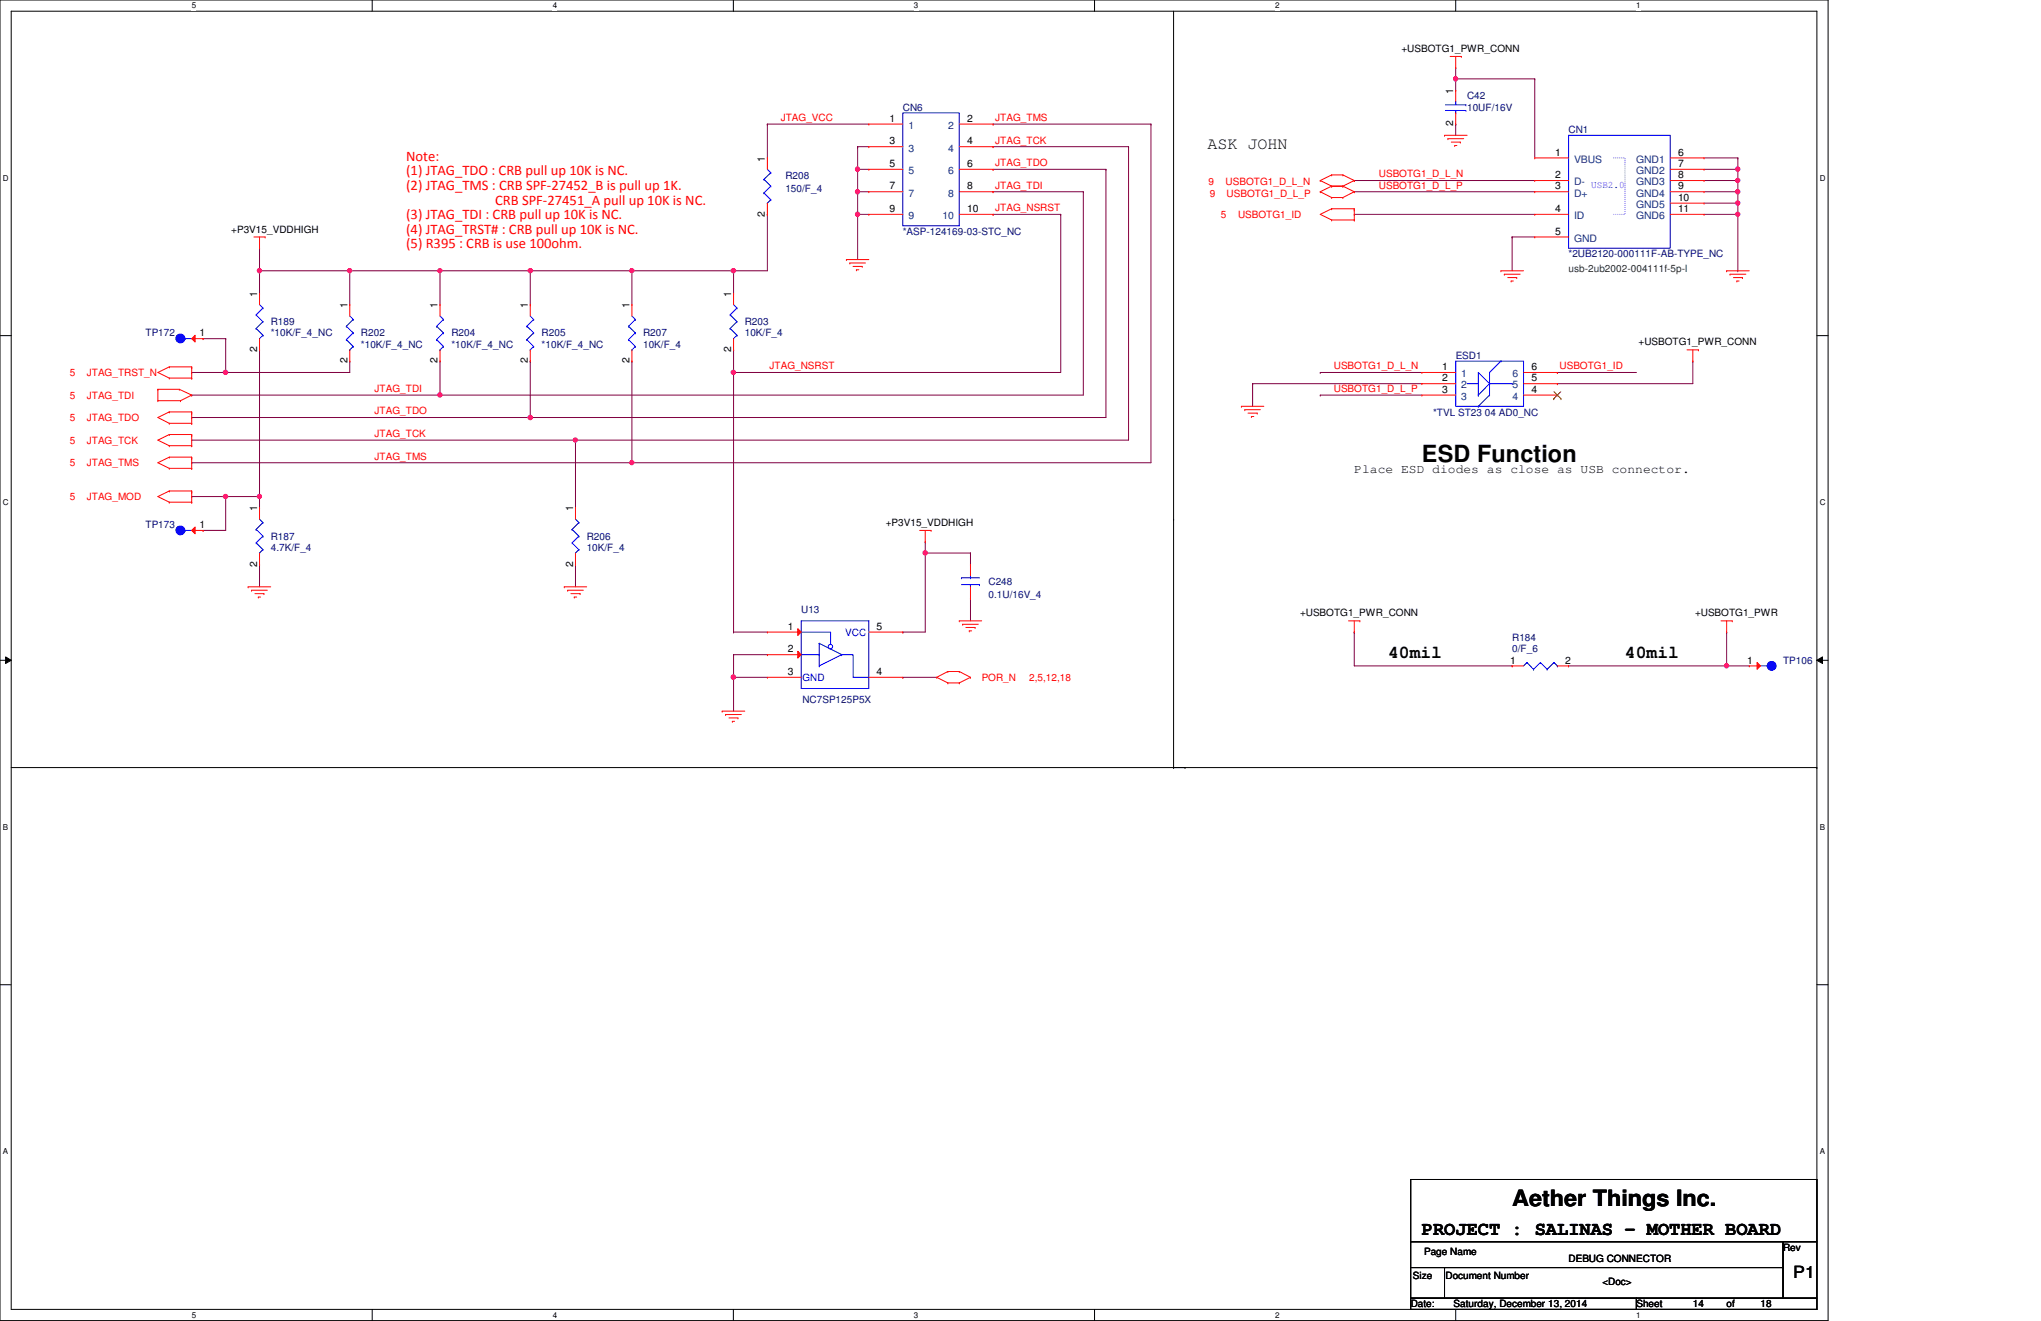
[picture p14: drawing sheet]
<svg xmlns="http://www.w3.org/2000/svg" width="432mm" height="279mm" viewBox="0 0 432 279" stroke-linecap="round" stroke-linejoin="round" font-family="sans-serif">
<defs><g id="words">
<text font-size="5" x="300.8" y="97.7">ESD Function</text>
<text font-size="4.7" x="319.9" y="255.1">Aether Things Inc.</text>
<text font-size="4" x="300.8" y="261.2">PROJECT : SALINAS - MOTHER BOARD</text>
<g font-size="3.8">
<text x="293.7" y="139.3">40mil</text>
<text x="343.8" y="139.3">40mil</text>
</g>
<g font-size="3.6">
<text x="255.4" y="31.4">ASK JOHN</text>
<text x="379.4" y="270.3">P1</text>
</g>
<g font-size="3.1" fill="#f00">
<text x="85.9" y="34">Note:</text>
<text x="85.9" y="37.1">(1) JTAG_TDO : CRB pull up 10K is NC.</text>
<text x="85.9" y="40.2">(2) JTAG_TMS : CRB SPF-27452_B is pull up 1K.</text>
<text x="85.9" y="46.4">(3) JTAG_TDI : CRB pull up 10K is NC.</text>
<text x="104.8" y="43.3">CRB SPF-27451_A pull up 10K is NC.</text>
<text x="85.9" y="49.4">(4) JTAG_TRST# : CRB pull up 10K is NC.</text>
<text x="85.9" y="52.5">(5) R395 : CRB is use 100ohm.</text>
</g>
<text font-size="2.6" x="286.5" y="100">Place ESD diodes as close as USB connector.</text>
<g font-size="2.2">
<text x="307.5" y="19.8" transform="rotate(-90 307.5 19.8)">1</text>
<text x="188.2" y="25.7">1</text>
<text x="204.6" y="25.7">2</text>
<text x="307.5" y="26.8" transform="rotate(-90 307.5 26.8)">2</text>
<text x="161.8" y="34.2" transform="rotate(-90 161.8 34.2)">1</text>
<text x="188.2" y="30.5">3</text>
<text x="188.2" y="35.3">5</text>
<text x="204.6" y="30.5">4</text>
<text x="204.6" y="35.3">6</text>
<text x="329" y="32.9">1</text>
<text x="355" y="32.9">6</text>
<text x="355" y="35.3">7</text>
<text x="188.2" y="40">7</text>
<text x="204.6" y="40">8</text>
<text x="329" y="40">3</text>
<text x="329" y="37.7">2</text>
<text x="355" y="37.7">8</text>
<text x="355" y="40">9</text>
<text x="161.8" y="45.8" transform="rotate(-90 161.8 45.8)">2</text>
<text x="188.2" y="44.8">9</text>
<text x="204.6" y="44.8">10</text>
<text x="329" y="44.8">4</text>
<text x="355" y="42.5">10</text>
<text x="355" y="44.8">11</text>
<text x="329" y="49.6">5</text>
<text x="54.4" y="62.8" transform="rotate(-90 54.4 62.8)">1</text>
<text x="73.5" y="65.2" transform="rotate(-90 73.5 65.2)">1</text>
<text x="92.6" y="65.2" transform="rotate(-90 92.6 65.2)">1</text>
<text x="111.7" y="65.2" transform="rotate(-90 111.7 65.2)">1</text>
<text x="133.2" y="65.2" transform="rotate(-90 133.2 65.2)">1</text>
<text x="154.7" y="62.8" transform="rotate(-90 154.7 62.8)">1</text>
<text x="42.2" y="71.1">1</text>
<text x="54.4" y="74.5" transform="rotate(-90 54.4 74.5)">2</text>
<text x="73.5" y="76.9" transform="rotate(-90 73.5 76.9)">2</text>
<text x="92.6" y="76.9" transform="rotate(-90 92.6 76.9)">2</text>
<text x="111.7" y="76.9" transform="rotate(-90 111.7 76.9)">2</text>
<text x="133.2" y="76.9" transform="rotate(-90 133.2 76.9)">2</text>
<text x="154.7" y="74.5" transform="rotate(-90 154.7 74.5)">2</text>
<text x="305.1" y="78.3">1</text>
<text x="305.1" y="80.6">2</text>
<text x="305.1" y="83.1">3</text>
<text x="324" y="83.1">4</text>
<text x="324" y="80.6">5</text>
<text x="324" y="78.3">6</text>
<text x="42.2" y="111.7">1</text>
<text x="54.4" y="108.2" transform="rotate(-90 54.4 108.2)">1</text>
<text x="121.2" y="108.2" transform="rotate(-90 121.2 108.2)">1</text>
<text x="54.4" y="119.8" transform="rotate(-90 54.4 119.8)">2</text>
<text x="121.2" y="119.8" transform="rotate(-90 121.2 119.8)">2</text>
<text x="166.7" y="133.2">1</text>
<text x="166.7" y="138">2</text>
<text x="185.5" y="133.2">5</text>
<text x="166.7" y="142.7">3</text>
<text x="185.5" y="142.7">4</text>
<text x="319.5" y="140.3">1</text>
<text x="331.1" y="140.3">2</text>
<text x="369.6" y="140.3">1</text>
</g>
<g font-size="2.2" fill="#004080">
<text x="192.2" y="27.3">1</text>
<text x="200.6" y="27.3">2</text>
<text x="192.2" y="32">3</text>
<text x="200.6" y="32">4</text>
<text x="333" y="34.4">VBUS</text>
<text x="346.2" y="34.4">GND1</text>
<text x="192.2" y="36.8">5</text>
<text x="192.2" y="41.6">7</text>
<text x="200.6" y="36.8">6</text>
<text x="200.6" y="41.6">8</text>
<text x="333" y="41.6">D+</text>
<text x="333" y="39.2">D-</text>
<text x="346.2" y="36.8">GND2</text>
<text x="346.2" y="39.2">GND3</text>
<text x="346.2" y="41.6">GND4</text>
<text x="192.2" y="46.4">9</text>
<text x="199.4" y="46.4">10</text>
<text x="333" y="46.4">ID</text>
<text x="346.2" y="44">GND5</text>
<text x="346.2" y="46.4">GND6</text>
<text x="333" y="51.1">GND</text>
<text x="309.2" y="79.8">1</text>
<text x="309.2" y="82.2">2</text>
<text x="320" y="82.2">5</text>
<text x="320" y="79.8">6</text>
<text x="309.2" y="84.6">3</text>
<text x="320" y="84.6">4</text>
</g>
<g font-size="2.1">
<text x="296.5" y="11">+USBOTG1_PWR_CONN</text>
<text x="48.9" y="49.2">+P3V15_VDDHIGH</text>
<text x="346.7" y="73.1">+USBOTG1_PWR_CONN</text>
<text x="187.4" y="111.3">+P3V15_VDDHIGH</text>
<text x="275" y="130.4">+USBOTG1_PWR_CONN</text>
<text x="358.6" y="130.4">+USBOTG1_PWR</text>
<text x="301.3" y="265.5">Page Name</text>
<text x="331.9" y="267">DEBUG CONNECTOR</text>
<text x="377.2" y="264.6">Rev</text>
<text x="298.9" y="270.6">Size</text>
<text x="305.8" y="270.6">Document Number</text>
<text x="339" y="271.7">&lt;Doc&gt;</text>
<text x="298.4" y="276.5">Date:</text>
<text x="307.5" y="276.5">Saturday, December 13, 2014</text>
<text x="346.2" y="276.5">Sheet</text>
<text x="358.1" y="276.5">14</text>
<text x="365.3" y="276.5">of</text>
<text x="372.4" y="276.5">18</text>
</g>
<g font-size="2.1" fill="#000080">
<text x="191" y="23.4">CN6</text>
<text x="310.4" y="21">C42</text>
<text x="310.4" y="23.4">10UF/16V</text>
<text x="331.9" y="28.2">CN1</text>
<text x="166.2" y="37.8">R208</text>
<text x="166.2" y="40.6">150/F_4</text>
<text x="191" y="49.7">*ASP-124169-03-STC_NC</text>
<text x="331.9" y="54.4">*2UB2120-000111F-AB-TYPE_NC</text>
<text x="30.8" y="71.2">TP172</text>
<text x="57.3" y="68.8">R189</text>
<text x="57.3" y="71.2">*10K/F_4_NC</text>
<text x="76.4" y="71.2">R202</text>
<text x="95.5" y="71.2">R204</text>
<text x="114.6" y="71.2">R205</text>
<text x="136.1" y="71.2">R207</text>
<text x="157.6" y="68.8">R203</text>
<text x="157.6" y="71.2">10K/F_4</text>
<text x="76.4" y="73.6">*10K/F_4_NC</text>
<text x="95.5" y="73.6">*10K/F_4_NC</text>
<text x="114.6" y="73.6">*10K/F_4_NC</text>
<text x="136.1" y="73.6">10K/F_4</text>
<text x="308" y="75.9">ESD1</text>
<text x="303.2" y="87.9">*TVL ST23 04 AD0_NC</text>
<text x="30.8" y="111.8">TP173</text>
<text x="57.3" y="114.1">R187</text>
<text x="57.3" y="116.5">4.7K/F_4</text>
<text x="124.1" y="114.1">R206</text>
<text x="124.1" y="116.5">10K/F_4</text>
<text x="209.1" y="123.7">C248</text>
<text x="169.5" y="129.7">U13</text>
<text x="209.1" y="126.6">0.1U/16V_4</text>
<text x="319.9" y="135.6">R184</text>
<text x="319.9" y="138">0/F_6</text>
<text x="377.2" y="140.4">TP106</text>
<text x="169.8" y="148.8">NC7SP125P5X</text>
</g>
<g font-size="2.1" fill="#f00">
<text x="165.2" y="25.6">JTAG_VCC</text>
<text x="210.6" y="25.6">JTAG_TMS</text>
<text x="210.6" y="30.4">JTAG_TCK</text>
<text x="210.6" y="35.1">JTAG_TDO</text>
<text x="210.6" y="39.9">JTAG_TDI</text>
<text x="255.7" y="39.2">9</text>
<text x="255.9" y="41.6">9</text>
<text x="259.3" y="39.2">USBOTG1_D_L_N</text>
<text x="259.5" y="41.6">USBOTG1_D_L_P</text>
<text x="291.7" y="37.5">USBOTG1_D_L_N</text>
<text x="291.7" y="39.9">USBOTG1_D_L_P</text>
<text x="210.6" y="44.7">JTAG_NSRST</text>
<text x="258.3" y="46.1">5</text>
<text x="261.9" y="46.1">USBOTG1_ID</text>
<text x="14.8" y="79.5">5</text>
<text x="18.4" y="79.5">JTAG_TRST_N</text>
<text x="79.2" y="82.9">JTAG_TDI</text>
<text x="162.8" y="78.1">JTAG_NSRST</text>
<text x="282.2" y="78.1">USBOTG1_D_L_N</text>
<text x="282.2" y="82.9">USBOTG1_D_L_P</text>
<text x="329.9" y="78.1">USBOTG1_ID</text>
<text x="14.8" y="84.3">5</text>
<text x="14.8" y="89.1">5</text>
<text x="18.4" y="84.3">JTAG_TDI</text>
<text x="18.4" y="89.1">JTAG_TDO</text>
<text x="79.2" y="87.6">JTAG_TDO</text>
<text x="14.8" y="93.9">5</text>
<text x="18.4" y="93.9">JTAG_TCK</text>
<text x="79.2" y="92.4">JTAG_TCK</text>
<text x="14.8" y="98.6">5</text>
<text x="18.4" y="98.6">JTAG_TMS</text>
<text x="79.2" y="97.2">JTAG_TMS</text>
<text x="14.8" y="105.8">5</text>
<text x="18.4" y="105.8">JTAG_MOD</text>
<text x="207.7" y="144">POR_N</text>
<text x="217.7" y="144">2,5,12,18</text>
</g>
<g font-size="2.1" fill="#00f">
<text x="336.6" y="39.8">USB2.0</text>
<text x="178.8" y="134.5">VCC</text>
<text x="169.8" y="144">GND</text>
</g>
<text font-size="2.1" fill="#008000" x="331.9" y="57.6">usb-2ub2002-004111f-5p-l</text>
<g font-size="1.7">
<text x="40.6" y="1.8">5</text>
<text x="116.9" y="1.8">4</text>
<text x="193.3" y="1.8">3</text>
<text x="269.7" y="1.8">2</text>
<text x="346.2" y="1.8">1</text>
<text x=".6" y="38.2">D</text>
<text x="385" y="38.2">D</text>
<text x=".6" y="106.8">C</text>
<text x="385" y="106.8">C</text>
<text x=".6" y="175.5">B</text>
<text x="385" y="175.5">B</text>
<text x=".6" y="244.1">A</text>
<text x="385" y="244.1">A</text>
<text x="40.6" y="278.7">5</text>
<text x="116.9" y="278.7">4</text>
<text x="193.3" y="278.7">3</text>
<text x="269.7" y="278.7">2</text>
<text x="346.2" y="278.7">1</text>
</g>
</g></defs>
<path d="M0 0h386.8v279.3h-386.8zM2.4 2.4h382v274.5h-382z" fill="none" stroke="#000" stroke-width=".21"/>
<g fill="#fff">
<path d="M40.6 .3h.9v1.9h-.9z"/>
<path d="M40.6 277.2h.9v1.9h-.9z"/>
</g>
<path d="M78.7 0v2.4M78.7 276.9v2.4" fill="none" stroke="#000" stroke-width=".21"/>
<g fill="#fff">
<path d="M116.9 .3h1v1.9h-1z"/>
<path d="M116.9 277.2h1v1.9h-1z"/>
</g>
<path d="M155.2 0v2.4M155.2 276.9v2.4" fill="none" stroke="#000" stroke-width=".21"/>
<g fill="#fff">
<path d="M193.3 .3h1v1.9h-1z"/>
<path d="M193.3 277.2h1v1.9h-1z"/>
</g>
<path d="M231.6 0v2.4M231.6 276.9v2.4" fill="none" stroke="#000" stroke-width=".21"/>
<g fill="#fff">
<path d="M269.7 .3h1v1.9h-1z"/>
<path d="M269.7 277.2h1v1.9h-1z"/>
</g>
<path d="M308 0v2.4M308 276.9v2.4" fill="none" stroke="#000" stroke-width=".21"/>
<g fill="#fff">
<path d="M346.2 .3h.9v1.9h-.9z"/>
<path d="M346.2 277.2h.9v1.9h-.9z"/>
<path d="M.6 36.7h1.2v1.9h-1.2z"/>
<path d="M385 36.7h1.2v1.9h-1.2z"/>
<path d="M.6 105.3h1.2v1.9h-1.2z"/>
<path d="M385 105.3h1.2v1.9h-1.2z"/>
</g>
<path d="M0 71h2.4M384.4 71h2.4" fill="none" stroke="#000" stroke-width=".21"/>
<g fill="#fff">
<path d="M.6 173.9h1.1v2h-1.1z"/>
<path d="M385 173.9h1.1v2h-1.1z"/>
</g>
<path d="M0 139.7h2.4M1.2 138.9l1.2 .8-1.2 .6zM384.4 139.7l1.2-.8v1.4zM384.4 139.7h2.4" fill="none" stroke="#000" stroke-width=".21"/>
<path d="M1.2 138.9l1.2 .8-1.2 .6zM384.4 139.7l1.2-.8v1.4z" fill="#000"/>
<g fill="#fff">
<path d="M.6 242.6h1.1v1.9h-1.1z"/>
<path d="M385 242.6h1.1v1.9h-1.1z"/>
</g>
<path d="M248.3 2.4v159.9M248.3 109.8h.1M2.4 162.3h382M248.3 162.3h.1M250.7 162.3h.1M384.4 162.3h.1M0 208.3h2.4M384.4 208.3h2.4" fill="none" stroke="#000" stroke-width=".21"/>
<path d="M74 57.3h.1M74 57.3v7.1M74 57.3h19.1M93.1 57.3h.1M162.3 45.3h.1M162.3 45.3v12" fill="none" stroke="#800040" stroke-width=".21"/>
<circle cx="74" cy="57.3" r=".45" fill="#f0f"/>
<circle cx="74" cy="57.3" r=".45" fill="none" stroke="#f0f" stroke-width=".21"/>
<path d="M93.1 57.3h.1M93.1 57.3v7.1M93.1 57.3h19.1M112.2 57.3h.1" fill="none" stroke="#800040" stroke-width=".21"/>
<circle cx="93.1" cy="57.3" r=".45" fill="#f0f"/>
<circle cx="93.1" cy="57.3" r=".45" fill="none" stroke="#f0f" stroke-width=".21"/>
<circle cx="112.2" cy="57.3" r=".46" fill="#f0f"/>
<circle cx="112.2" cy="57.3" r=".46" fill="none" stroke="#f0f" stroke-width=".21"/>
<g fill="none" stroke="#800040" stroke-width=".21">
<path d="M112.2 57.3h.1M112.2 57.3v7.1M133.7 57.3h.1M133.7 57.3v7.1M155.2 57.3h.1M155.2 57.3v4.8M40.6 78.8h.1M40.6 78.8h7.2M74 76.4h.1M74 76.4v2.4M93.1 76.4h.1M93.1 76.4v7.2"/>
<path d="M40.6 83.6h.1M40.6 97.9h.1M40.6 83.6h188.6M40.6 97.9h93.1M40.6 93.1h81.2M93.1 83.6h.1M121.8 93.1h.1"/>
</g>
<circle cx="93.1" cy="83.5" r=".46" fill="#f0f"/>
<circle cx="93.1" cy="83.5" r=".46" fill="none" stroke="#f0f" stroke-width=".21"/>
<path d="M133.7 76.4h.1M133.7 76.4v21.5M133.7 97.9h.1M133.7 97.9h109.8" fill="none" stroke="#800040" stroke-width=".21"/>
<circle cx="133.7" cy="97.8" r=".45" fill="#f0f"/>
<circle cx="133.7" cy="97.8" r=".45" fill="none" stroke="#f0f" stroke-width=".21"/>
<path d="M112.2 76.4h.1M112.2 76.4v11.9M40.6 88.3h.1M40.6 88.3h193.4M112.2 88.3h.1M121.8 93.1h.1M121.8 93.1v14.3" fill="none" stroke="#800040" stroke-width=".21"/>
<circle cx="112.2" cy="88.3" r=".47" fill="#f0f"/>
<circle cx="112.2" cy="88.3" r=".47" fill="none" stroke="#f0f" stroke-width=".21"/>
<g fill="none" stroke="#800040" stroke-width=".21">
<path d="M54.9 57.3h.1M54.9 52.5h.1M54.9 52.5v9.6M54.9 57.3h19.1M74 57.3h.1M54.9 74h.1M54.9 74v33.4M155.2 74h.1M155.2 74v4.8M40.6 105h.1M40.6 105h7.2M54.9 105h.1"/>
<path d="M54.9 119.4h.1M54.9 119.4v4.7M121.8 119.4h.1M121.8 119.4v4.7M155.2 133.7h.1M155.2 133.7h7.1"/>
</g>
<circle cx="54.9" cy="57.3" r=".45" fill="#f0f"/>
<circle cx="54.9" cy="57.3" r=".45" fill="none" stroke="#f0f" stroke-width=".21"/>
<g fill="none" stroke="#800040" stroke-width=".21">
<path d="M308 14.3h.1M308 16.7h.1M308 14.3v2.4M308 16.7h16.7M324.7 16.7h.1M324.7 16.7v16.7M286.5 38.2h.1M286.5 38.2h38.2M286.5 40.6h.1M286.5 40.6h38.2M319.9 50.1h.1M319.9 50.1h4.8"/>
<path d="M319.9 50.1v7.2M279.3 78.8h.1M279.3 78.8h21.5M358.1 76.4h.1M358.1 76.4v4.8h-28.6M265 81.2h.1M265 81.2h35.8M265 81.2v4.7M279.3 83.6h.1M279.3 83.6h21.5M329.5 81.2h.1"/>
</g>
<circle cx="307.9" cy="16.7" r=".46" fill="#f0f"/>
<circle cx="307.9" cy="16.7" r=".46" fill="none" stroke="#f0f" stroke-width=".21"/>
<g fill="none" stroke="#800040" stroke-width=".21">
<path d="M308 16.7h.1M308 16.7v2.4M308 26.2h.1M308 26.2v2.4M286.5 45.3h.1M286.5 45.3h38.2M329.5 78.8h.1M329.5 78.8h16.7M286.5 133.7h.1M286.5 133.7v7.1h33.4M365.3 133.7h.1M365.3 133.7v7.1h-33.4"/>
<path d="M319.9 140.8h.1M331.9 140.8h.1"/>
</g>
<circle cx="365.3" cy="140.8" r=".45" fill="#f0f"/>
<circle cx="365.3" cy="140.8" r=".45" fill="none" stroke="#f0f" stroke-width=".21"/>
<path d="M360.5 33.4h7.2M360.5 35.8h7.2M367.7 33.4h.1M367.7 35.8h.1M367.7 38.2h.1M367.7 33.4v4.8" fill="none" stroke="#800040" stroke-width=".21"/>
<circle cx="367.6" cy="35.8" r=".46" fill="#f0f"/>
<circle cx="367.6" cy="35.8" r=".46" fill="none" stroke="#f0f" stroke-width=".21"/>
<circle cx="367.6" cy="38.2" r=".45" fill="#f0f"/>
<circle cx="367.6" cy="38.2" r=".45" fill="none" stroke="#f0f" stroke-width=".21"/>
<path d="M360.5 38.2h7.2M367.7 38.2h.1M367.7 38.2v2.4M360.5 40.6h7.2M367.7 40.6h.1" fill="none" stroke="#800040" stroke-width=".21"/>
<circle cx="367.6" cy="40.6" r=".46" fill="#f0f"/>
<circle cx="367.6" cy="40.6" r=".46" fill="none" stroke="#f0f" stroke-width=".21"/>
<path d="M360.5 45.3h7.2M367.7 43h.1M367.7 45.3h.1M367.7 57.3h.1M367.7 40.6v2.4M367.7 45.3v12" fill="none" stroke="#800040" stroke-width=".21"/>
<circle cx="367.6" cy="45.3" r=".45" fill="#f0f"/>
<circle cx="367.6" cy="45.3" r=".45" fill="none" stroke="#f0f" stroke-width=".21"/>
<path d="M360.5 43h7.2M367.7 43h.1" fill="none" stroke="#800040" stroke-width=".21"/>
<circle cx="367.6" cy="42.9" r=".45" fill="#f0f"/>
<circle cx="367.6" cy="42.9" r=".45" fill="none" stroke="#f0f" stroke-width=".21"/>
<path d="M162.3 26.2h.1M162.3 26.2h21.5M181.4 35.8h.1M181.4 35.8h2.4M181.4 35.8v4.8M367.7 45.3h.1M367.7 43v2.3M365.3 140.8h.1M365.3 140.8h4.8" fill="none" stroke="#800040" stroke-width=".21"/>
<circle cx="181.4" cy="40.6" r=".46" fill="#f0f"/>
<circle cx="181.4" cy="40.6" r=".46" fill="none" stroke="#f0f" stroke-width=".21"/>
<circle cx="181.4" cy="35.8" r=".46" fill="#f0f"/>
<circle cx="181.4" cy="35.8" r=".46" fill="none" stroke="#f0f" stroke-width=".21"/>
<path d="M181.4 45.3h.1M181.4 45.3h2.4M181.4 45.3v9.6" fill="none" stroke="#800040" stroke-width=".21"/>
<circle cx="181.4" cy="45.3" r=".45" fill="#f0f"/>
<circle cx="181.4" cy="45.3" r=".45" fill="none" stroke="#f0f" stroke-width=".21"/>
<g fill="none" stroke="#800040" stroke-width=".21">
<path d="M181.4 31h.1M181.4 31h2.4M181.4 31v4.8M210.1 26.2h.1M210.1 31h.1M210.1 35.8h.1M210.1 31h28.7M210.1 26.2h33.4M210.1 35.8h23.9M181.4 40.6h.1M181.4 40.6h2.4M181.4 40.6v4.7"/>
<path d="M210.1 40.6h.1M210.1 45.3h.1M210.1 40.6h19.1M210.1 45.3h14.3M195.7 117h.1M195.7 117v16.7"/>
</g>
<circle cx="195.8" cy="116.9" r=".46" fill="#f0f"/>
<circle cx="195.8" cy="116.9" r=".46" fill="none" stroke="#f0f" stroke-width=".21"/>
<path d="M155.2 138.5h.1M155.2 138.5h7.1M155.2 138.5v4.8M191 133.7h.1M191 133.7h4.7" fill="none" stroke="#800040" stroke-width=".21"/>
<circle cx="155.1" cy="143.2" r=".47" fill="#f0f"/>
<circle cx="155.1" cy="143.2" r=".47" fill="none" stroke="#f0f" stroke-width=".21"/>
<g fill="none" stroke="#800040" stroke-width=".21">
<path d="M43 71.6h.1M43 71.6h4.8M47.8 71.6h.1M47.8 71.6v7.2M195.7 114.6h.1M195.7 114.6v2.4h9.6M205.3 117h.1M205.3 117v2.4M205.3 126.5h.1M205.3 126.5v4.8M155.2 143.3h.1M155.2 143.3h7.1"/>
<path d="M155.2 143.3v7.1M191 143.3h.1M191 143.3h7.2"/>
</g>
<circle cx="47.7" cy="78.8" r=".46" fill="#f0f"/>
<circle cx="47.7" cy="78.8" r=".46" fill="none" stroke="#f0f" stroke-width=".21"/>
<path d="M47.8 78.8h.1M47.8 78.8h26.2M43 112.2h.1M47.8 105h.1M47.8 105v7.2h-4.8M47.8 105h7.1" fill="none" stroke="#800040" stroke-width=".21"/>
<circle cx="54.9" cy="105" r=".45" fill="#f0f"/>
<circle cx="54.9" cy="105" r=".45" fill="none" stroke="#f0f" stroke-width=".21"/>
<circle cx="47.7" cy="105" r=".46" fill="#f0f"/>
<circle cx="47.7" cy="105" r=".46" fill="none" stroke="#f0f" stroke-width=".21"/>
<path d="M162.3 26.2h.1M162.3 26.2v7.2M121.8 93.1h.1M121.8 93.1h117" fill="none" stroke="#800040" stroke-width=".21"/>
<circle cx="121.7" cy="93.1" r=".45" fill="#f0f"/>
<circle cx="121.7" cy="93.1" r=".45" fill="none" stroke="#f0f" stroke-width=".21"/>
<path d="M234 35.8h.1M234 35.8v52.5M238.8 31h.1M238.8 31v62.1M243.5 26.2h.1M243.5 26.2v71.7M112.2 57.3h.1M112.2 57.3h50.1M133.7 57.3h.1M155.2 57.3h.1M229.2 40.6h.1M229.2 40.6v43" fill="none" stroke="#800040" stroke-width=".21"/>
<circle cx="155.2" cy="57.3" r=".46" fill="#f0f"/>
<circle cx="155.2" cy="57.3" r=".46" fill="none" stroke="#f0f" stroke-width=".21"/>
<circle cx="133.7" cy="57.3" r=".45" fill="#f0f"/>
<circle cx="133.7" cy="57.3" r=".45" fill="none" stroke="#f0f" stroke-width=".21"/>
<path d="M224.4 45.3h.1M224.4 45.3v33.5h-69.2M155.2 78.8h.1M155.2 78.8v54.9" fill="none" stroke="#800040" stroke-width=".21"/>
<circle cx="155.2" cy="78.8" r=".46" fill="#f0f"/>
<circle cx="155.2" cy="78.8" r=".46" fill="none" stroke="#f0f" stroke-width=".21"/>
<g fill="none" stroke="#f00" stroke-width=".21">
<path d="M306.8 11.9h2.4M308 14.3h.1M308 11.9v2.4M309.2 11.9h.1M279.3 38.2h.1M279.3 38.2l2.4 1.2M281.7 37h.1M281.7 39.4h.1M281.7 39.4h2.4M281.7 37h2.4M281.7 37l-2.4 1.2M281.7 39.4l-2.4 1.2"/>
<path d="M284.1 39.4h.1M284.1 37h.1M284.1 37l2.4 1.2M284.1 39.4l2.4 1.2M286.5 38.2h.1M286.5 38.2l-2.4 1.2M305.6 28.6h.1M305.6 28.6h4.8M306.3 29.3h.1M306.3 29.3h3.4M307 30.1h1.9M307.8 30.8h.1"/>
<path d="M307.8 30.8h.4M308.9 30.1h.1M53.7 50.1h2.4M54.9 52.5h.1M54.9 50.1v2.4M56.1 50.1h.1M179.1 54.9h.1M179.1 54.9h4.7M179.8 55.6h.1M179.8 55.6h3.3M180.5 56.3h1.9M181.2 57.1h.1"/>
<path d="M181.2 57.1h.5M182.4 56.3h.1M279.3 40.6h.1M279.3 40.6l2.4 1.2M281.7 44.2h.1M281.7 46.5h.1M281.7 41.8h.1M281.7 44.2l-2.4 1.1 2.4 1.2M281.7 44.2h4.8M281.7 46.5h4.8M281.7 41.8h2.4M284.1 41.8h.1"/>
<path d="M286.5 44.2h.1M286.5 46.5h.1M286.5 44.4h.1M286.5 40.6h.1M286.5 44.2v2.3M286.5 40.6l-2.4 1.2M317.5 57.3h.1M317.5 57.3h4.8M318.3 58h.1M318.3 58h3.3M319 58.7h1.9M319.7 59.4h.1"/>
<path d="M319.7 59.4h.5M320.9 58.7h.1M365.3 57.3h.1M365.3 57.3h4.8M366 58h.1M366 58h3.4M366.7 58.7h1.9M367.5 59.4h.1M367.5 59.4h.4M368.6 58.7h.1M35.8 77.6h.1M35.8 80h.1"/>
<path d="M35.8 77.6l-2.4 1.2 2.4 1.2M35.8 77.6h4.8M35.8 80h4.8M40.6 77.6h.1M40.6 80h.1M40.6 77.8h.1M40.6 77.6v2.4M356.9 74h2.4M358.1 76.4h.1M358.1 74v2.4M359.3 74h.1M33.4 82.3h.1"/>
<path d="M33.4 84.8h.1M33.4 82.3h4.5M33.4 84.8h4.8M33.4 82.3v2.5M35.8 96.7h.1M35.8 99.1h.1M35.8 91.9h.1M35.8 94.3h.1M35.8 87.1h.1M35.8 89.5h.1M35.8 96.7l-2.4 1.2 2.4 1.2M35.8 96.7h4.8"/>
<path d="M35.8 99.1h4.8M35.8 91.9l-2.4 1.2 2.4 1.2M35.8 91.9h4.8M35.8 94.3h4.8M35.8 87.1l-2.4 1.2 2.4 1.2M35.8 87.1h4.8M35.8 89.5h4.8M37.9 82.3h.1M37.9 82.3l2.7 1.3M38.2 84.8h.1M40.6 83.6h.1M40.6 96.7h.1"/>
<path d="M40.6 99.1h.1M40.6 96.9h.1M40.6 91.9h.1M40.6 94.3h.1M40.6 92.2h.1M40.6 87.1h.1M40.6 89.5h.1M40.6 87.4h.1M40.6 87.1v2.4M40.6 91.9v2.4M40.6 96.7v2.4M40.6 83.6l-2.4 1.2"/>
<path d="M262.6 85.9h.1M262.6 85.9h4.8M263.4 86.7h.1M263.4 86.7h3.3M264 87.4h2M264.8 88.1h.1M264.8 88.1h.5M266 87.4h.1M35.8 103.8h.1M35.8 106.2h.1M35.8 103.8l-2.4 1.2 2.4 1.2M35.8 103.8h4.8"/>
<path d="M35.8 106.2h4.8M40.6 103.8h.1M40.6 106.2h.1M40.6 104.1h.1M40.6 103.8v2.4M121.8 107.4h.1M121.8 119.4h.1M121.8 107.4v2.4M121.8 117v2.4M194.6 112.2h2.4M195.7 114.6h.1M195.7 112.2v2.4"/>
<path d="M197 112.2h.1M52.5 124.1h.1M52.5 124.1h4.8M53.2 124.8h.1M53.2 124.8h3.4M53.9 125.6h1.9M54.7 126.3h.1M54.7 126.3h.4M55.8 125.6h.1M119.4 124.1h.1M119.4 124.1h4.7M120.1 124.8h.1"/>
<path d="M120.1 124.8h3.3M120.8 125.6h1.9M121.5 126.3h.1M121.5 126.3h.5M122.7 125.6h.1M202.9 131.3h.1M202.9 131.3h4.8M203.7 132h.1M203.7 132h3.3M204.3 132.7h2M205.1 133.4h.1M205.1 133.4h.5"/>
<path d="M206.3 132.7h.1M285.3 131.3h2.4M286.5 133.7h.1M286.5 131.3v2.4M287.7 131.3h.1M364.1 131.3h2.4M365.3 133.7h.1M365.3 131.3v2.4M366.5 131.3h.1M152.8 150.4h.1M152.8 150.4h4.8M153.5 151.1h.1"/>
<path d="M153.5 151.1h3.3M154.2 151.8h1.9M154.9 152.6h.1M154.9 152.6h.5M156.1 151.8h.1M198.2 143.3h.1M198.2 143.3l2.3 1.1M200.5 144.4h.1M200.5 142h.1M200.5 144.4h2.4M200.5 142l-2.3 1.3M200.5 142h2.4"/>
<path d="M202.9 142h.1M202.9 144.4h.1M202.9 142l2.4 1.3M205.3 143.3h.1M205.3 143.3l-2.4 1.1"/>
</g>
<path d="M298.4 249.5h86v13.1h-86zM298.4 268.1h7.2v6.5h-7.2zM298.4 274.6h47.8v2.3h-47.8zM298.4 262.6h78.8v5.5h-78.8zM305.6 268.1h71.6v6.5h-71.6zM346.2 274.6h38.2v2.3h-38.2zM377.2 262.6h7.2v12h-7.2z" fill="none" stroke="#000" stroke-width=".21"/>
<path d="M121 112h.1M121 114.8h.1M121 112l1.5 1.4M121 114.8l1.5 1.4M121.8 117h.1M121.8 109.8l.7 .7M122.5 110.5h.1M122.5 113.4h.1M122.5 116.2h.1M122.5 110.5l-1.5 1.5M122.5 113.4l-1.5 1.4M122.5 116.2l-.7 .8" fill="none" stroke="#00f" stroke-width=".21"/>
<circle cx="38.2" cy="71.6" r=".95" fill="#00f"/>
<g fill="none" stroke="#00f" stroke-width=".21">
<path d="M39.2 71.6h.1M39.2 71.6h1.4"/>
<circle cx="38.2" cy="71.6" r=".95"/>
</g>
<path d="M40.6 71.6l.7-.7v1.4z" fill="#f00"/>
<path d="M40.6 71.6l.7-.7v1.4zM40.6 71.6h2.4M43 71.6h.1" fill="none" stroke="#f00" stroke-width=".21"/>
<circle cx="374.8" cy="140.8" r=".94" fill="#00f"/>
<g fill="none" stroke="#00f" stroke-width=".21">
<path d="M372.4 140.8h1.5M373.9 140.8h.1"/>
<circle cx="374.8" cy="140.8" r=".94"/>
</g>
<path d="M371.7 140.1l.7 .7-.7 .8z" fill="#f00"/>
<path d="M54.9 62.1h.1M54.9 74h.1M54.9 62.1v2.3M54.9 71.6v2.4M205.3 119.4h.1M205.3 119.4v2.4M205.3 126.5h.1M205.3 124.1v2.4M370.1 140.8h.1M370.1 140.8h2.3M371.7 140.1l.7 .7-.7 .8z" fill="none" stroke="#f00" stroke-width=".21"/>
<g fill="none" stroke="#00f" stroke-width=".21">
<path d="M54.2 66.6h.1M54.2 69.5h.1M54.2 66.6l1.4 1.4M54.2 69.5l1.4 1.4M54.9 71.6h.1M54.9 64.4l.7 .8M55.6 65.2h.1M55.6 68h.1M55.6 70.9h.1M55.6 65.2l-1.4 1.4M55.6 68l-1.4 1.5M55.6 70.9l-.7 .7"/>
<path d="M169.5 131.3h14.3v14.3h-14.3zM169.5 133.7h6.2v2.6M169.5 138.5h3.8M173.3 136.1h.1M173.3 138.5h.1M173.3 136.1v4.7M173.3 136.1l4.8 2.4M178.1 138.5h.1M178.1 138.5h2.4v4.8h3.3M178.1 138.5l-4.8 2.3M203.4 122.2h.1M203.4 123.7h3.8"/>
<path d="M203.4 122.2h3.8M205.3 122.2h.1M205.3 123.7h.1M205.3 121.8v.4M205.3 123.7v.4M207.2 123.7h.1M173.3 140.8h.1"/>
<circle cx="175.7" cy="136.8" r=".47"/>
</g>
<path d="M168.8 133l.7 .7-.7 .7z" fill="#f00"/>
<path d="M162.3 133.7h.1M162.3 133.7h7.2M168.8 133l.7 .7-.7 .7z" fill="none" stroke="#f00" stroke-width=".21"/>
<path d="M168.8 137.8l.7 .7-.7 .7z" fill="#f00"/>
<path d="M162.3 138.5h.1M162.3 138.5h7.2M168.8 137.8l.7 .7-.7 .7zM183.8 133.7h7.2M191 133.7h.1M162.3 143.3h.1M162.3 143.3h7.2M183.8 143.3h7.2M191 143.3h.1" fill="none" stroke="#f00" stroke-width=".21"/>
<circle cx="38.2" cy="112.2" r=".95" fill="#00f"/>
<g fill="none" stroke="#00f" stroke-width=".21">
<path d="M39.2 112.2h.1M39.2 112.2h1.4"/>
<circle cx="38.2" cy="112.2" r=".95"/>
</g>
<path d="M40.6 112.2l.7-.7v1.4z" fill="#f00"/>
<g fill="none" stroke="#f00" stroke-width=".21">
<path d="M308 19.1h.1M308 19.1v2.4M162.3 33.4h.1M162.3 33.4v2.4M183.8 26.2h.1M183.8 31h.1M183.8 35.8h.1M183.8 35.8h7.2M183.8 26.2h7.2M183.8 31h7.2M202.9 35.8h7.2M202.9 26.2h7.2"/>
<path d="M202.9 31h7.2M210.1 26.2h.1M210.1 31h.1M210.1 35.8h.1M308 26.2h.1M308 23.9v2.3M324.7 33.4h.1M324.7 38.2h.1M324.7 33.4h7.2M324.7 38.2h7.2M353.4 33.4h7.1M353.4 38.2h7.1"/>
<path d="M353.4 35.8h7.1M360.5 33.4h.1M360.5 35.8h.1M360.5 38.2h.1M162.3 45.3h.1M162.3 43v2.3M183.8 40.6h.1M183.8 45.3h.1M183.8 40.6h7.2M183.8 45.3h7.2M202.9 40.6h7.2M202.9 45.3h7.2"/>
<path d="M210.1 40.6h.1M210.1 45.3h.1M324.7 50.1h.1M324.7 40.6h.1M324.7 45.3h.1M324.7 50.1h7.2M324.7 40.6h7.2M324.7 45.3h7.2M353.4 40.6h7.1M353.4 45.3h7.1M353.4 43h7.1M360.5 40.6h.1"/>
<path d="M360.5 43h.1M360.5 45.3h.1M74 64.4h.1M74 76.4h.1M74 64.4v2.4M74 74v2.4M93.1 64.4h.1M93.1 76.4h.1M93.1 64.4v2.4M93.1 74v2.4M112.2 64.4h.1M112.2 76.4h.1"/>
<path d="M112.2 64.4v2.4M112.2 74v2.4M133.7 64.4h.1M133.7 76.4h.1M133.7 64.4v2.4M133.7 74v2.4M155.2 62.1h.1M155.2 74h.1M155.2 62.1v2.3M155.2 71.6v2.4M300.8 78.8h.1M300.8 78.8h7.2"/>
<path d="M322.3 78.8h7.2M329.5 78.8h.1M300.8 81.2h.1M300.8 83.6h.1M300.8 81.2h7.2M300.8 83.6h7.2M322.3 81.2h7.2M322.3 83.6h7.2M329.5 83.6h.1M329.5 81.2h.1M40.6 112.2l.7-.7v1.4zM40.6 112.2h2.4"/>
<path d="M43 112.2h.1M54.9 107.4h.1M54.9 119.4h.1M54.9 107.4v2.4M54.9 117v2.4M319.9 140.8h.1M319.9 140.8h2.4M329.5 140.8h2.4M331.9 140.8h.1"/>
</g>
<g fill="none" stroke="#00f" stroke-width=".21">
<path d="M161.6 37.9h.1M161.6 37.9l1.5 1.5M162.3 35.8l.8 .7M163.1 36.5h.1M163.1 39.4h.1M163.1 36.5l-1.5 1.4M163.1 39.4l-1.5 1.4M191 23.9h11.9v23.9h-11.9zM305.8 22.2h4.3M305.8 23.4h4.3M308 21.5h.1M308 23.9h.1"/>
<path d="M308 21.5v.7M308 23.4v.5M310.1 22.2h.1M310.1 23.4h.1M331.9 28.6h21.5v23.9h-21.5zM161.6 40.8h.1M161.6 40.8l1.5 1.4M162.3 43h.1M163.1 42.2h.1M163.1 42.2l-.8 .8M73.3 69h.1M73.3 71.8h.1"/>
<path d="M73.3 69l1.4 1.4M73.3 71.8l1.4 1.5M74 74h.1M74 66.8l.7 .8M74.7 67.6h.1M74.7 70.4h.1M74.7 73.3h.1M74.7 67.6l-1.4 1.4M74.7 70.4l-1.4 1.4M74.7 73.3l-.7 .7M92.4 69h.1M92.4 71.8h.1"/>
<path d="M92.4 69l1.4 1.4M92.4 71.8l1.4 1.5M93.1 74h.1M93.1 66.8l.7 .8M93.8 67.6h.1M93.8 70.4h.1M93.8 73.3h.1M93.8 67.6l-1.4 1.4M93.8 70.4l-1.4 1.4M93.8 73.3l-.7 .7M111.5 69h.1M111.5 71.8h.1"/>
<path d="M111.5 69l1.4 1.4M111.5 71.8l1.4 1.5M112.2 74h.1M112.2 66.8l.7 .8M112.9 67.6h.1M112.9 70.4h.1M112.9 73.3h.1M112.9 67.6l-1.4 1.4M112.9 70.4l-1.4 1.4M112.9 73.3l-.7 .7M133 69h.1M133 71.8h.1"/>
<path d="M133 69l1.4 1.4M133 71.8l1.4 1.5M133.7 74h.1M133.7 66.8l.7 .8M134.4 67.6h.1M134.4 70.4h.1M134.4 73.3h.1M134.4 67.6l-1.4 1.4M134.4 70.4l-1.4 1.4M134.4 73.3l-.7 .7M154.5 66.6h.1M154.5 69.5h.1"/>
<path d="M154.5 66.6l1.4 1.4M154.5 69.5l1.4 1.4M155.2 71.6h.1M155.2 64.4l.7 .8M155.9 65.2h.1M155.9 68h.1M155.9 70.9h.1M155.9 65.2l-1.4 1.4M155.9 68l-1.4 1.5M155.9 70.9l-.7 .7M308 76.4h14.3v9.5h-14.3zM317.5 76.4h.1"/>
<path d="M317.5 76.4l-2.4 2.4v4.8M310.4 81.2h2.4M312.8 85.9h.1M312.8 81.2h.1M312.8 83.6h.1M315.1 83.6h.1M315.1 81.2h.1M315.1 83.6l-2.3 2.3M315.1 81.2h4.8M315.1 81.2l-2.3-2.4v4.8M315.1 81.2l-2.3 2.4M319.9 81.2h.1"/>
<path d="M54.2 112h.1M54.2 114.8h.1M54.2 112l1.4 1.4M54.2 114.8l1.4 1.4M54.9 117h.1M54.9 109.8l.7 .7M55.6 110.5h.1M55.6 113.4h.1M55.6 116.2h.1M55.6 110.5l-1.4 1.5M55.6 113.4l-1.4 1.4M55.6 116.2l-.7 .8"/>
<path d="M323 140.1h.1M323 140.1l-.7 .7M323 140.1l1.4 1.5M324.4 141.6h.1M325.9 140.1h.1M325.9 140.1l-1.5 1.5M325.9 140.1l1.4 1.5M327.3 141.6h.1M328.8 140.1h.1M328.8 140.1l-1.5 1.5M328.8 140.1l.7 .7M329.5 140.8h.1"/>
</g>
<path d="M341.4 33.4h2.4v11.9h-2.4" fill="none" stroke="#00f" stroke-width=".21" stroke-dasharray="0 .4"/>
<path d="M328.7 84.3h.1M328.8 82.8l1.4 1.5M330.2 82.8l-1.5 1.5M330.2 84.3h.1" fill="none" stroke="#804000" stroke-width=".21"/>
<circle cx="74" cy="57.3" r=".45" fill="#f0f"/>
<circle cx="74" cy="57.3" r=".45" fill="none" stroke="#f0f" stroke-width=".21"/>
<circle cx="93.1" cy="57.3" r=".45" fill="#f0f"/>
<circle cx="93.1" cy="57.3" r=".45" fill="none" stroke="#f0f" stroke-width=".21"/>
<circle cx="112.2" cy="57.3" r=".46" fill="#f0f"/>
<circle cx="112.2" cy="57.3" r=".46" fill="none" stroke="#f0f" stroke-width=".21"/>
<circle cx="93.1" cy="83.5" r=".46" fill="#f0f"/>
<circle cx="93.1" cy="83.5" r=".46" fill="none" stroke="#f0f" stroke-width=".21"/>
<circle cx="133.7" cy="97.8" r=".45" fill="#f0f"/>
<circle cx="133.7" cy="97.8" r=".45" fill="none" stroke="#f0f" stroke-width=".21"/>
<circle cx="112.2" cy="88.3" r=".47" fill="#f0f"/>
<circle cx="112.2" cy="88.3" r=".47" fill="none" stroke="#f0f" stroke-width=".21"/>
<circle cx="54.9" cy="57.3" r=".45" fill="#f0f"/>
<circle cx="54.9" cy="57.3" r=".45" fill="none" stroke="#f0f" stroke-width=".21"/>
<circle cx="307.9" cy="16.7" r=".46" fill="#f0f"/>
<circle cx="307.9" cy="16.7" r=".46" fill="none" stroke="#f0f" stroke-width=".21"/>
<circle cx="365.3" cy="140.8" r=".45" fill="#f0f"/>
<circle cx="365.3" cy="140.8" r=".45" fill="none" stroke="#f0f" stroke-width=".21"/>
<circle cx="367.6" cy="35.8" r=".46" fill="#f0f"/>
<circle cx="367.6" cy="35.8" r=".46" fill="none" stroke="#f0f" stroke-width=".21"/>
<circle cx="367.6" cy="38.2" r=".45" fill="#f0f"/>
<circle cx="367.6" cy="38.2" r=".45" fill="none" stroke="#f0f" stroke-width=".21"/>
<circle cx="367.6" cy="40.6" r=".46" fill="#f0f"/>
<circle cx="367.6" cy="40.6" r=".46" fill="none" stroke="#f0f" stroke-width=".21"/>
<circle cx="367.6" cy="45.3" r=".45" fill="#f0f"/>
<circle cx="367.6" cy="45.3" r=".45" fill="none" stroke="#f0f" stroke-width=".21"/>
<circle cx="367.6" cy="42.9" r=".45" fill="#f0f"/>
<circle cx="367.6" cy="42.9" r=".45" fill="none" stroke="#f0f" stroke-width=".21"/>
<circle cx="181.4" cy="40.6" r=".46" fill="#f0f"/>
<circle cx="181.4" cy="40.6" r=".46" fill="none" stroke="#f0f" stroke-width=".21"/>
<circle cx="181.4" cy="35.8" r=".46" fill="#f0f"/>
<circle cx="181.4" cy="35.8" r=".46" fill="none" stroke="#f0f" stroke-width=".21"/>
<circle cx="181.4" cy="45.3" r=".45" fill="#f0f"/>
<circle cx="181.4" cy="45.3" r=".45" fill="none" stroke="#f0f" stroke-width=".21"/>
<circle cx="195.8" cy="116.9" r=".46" fill="#f0f"/>
<circle cx="195.8" cy="116.9" r=".46" fill="none" stroke="#f0f" stroke-width=".21"/>
<circle cx="155.1" cy="143.2" r=".47" fill="#f0f"/>
<circle cx="155.1" cy="143.2" r=".47" fill="none" stroke="#f0f" stroke-width=".21"/>
<circle cx="47.7" cy="78.8" r=".46" fill="#f0f"/>
<circle cx="47.7" cy="78.8" r=".46" fill="none" stroke="#f0f" stroke-width=".21"/>
<circle cx="54.9" cy="105" r=".45" fill="#f0f"/>
<circle cx="54.9" cy="105" r=".45" fill="none" stroke="#f0f" stroke-width=".21"/>
<circle cx="47.7" cy="105" r=".46" fill="#f0f"/>
<circle cx="47.7" cy="105" r=".46" fill="none" stroke="#f0f" stroke-width=".21"/>
<circle cx="121.7" cy="93.1" r=".45" fill="#f0f"/>
<circle cx="121.7" cy="93.1" r=".45" fill="none" stroke="#f0f" stroke-width=".21"/>
<circle cx="155.2" cy="57.3" r=".46" fill="#f0f"/>
<circle cx="155.2" cy="57.3" r=".46" fill="none" stroke="#f0f" stroke-width=".21"/>
<circle cx="133.7" cy="57.3" r=".45" fill="#f0f"/>
<circle cx="133.7" cy="57.3" r=".45" fill="none" stroke="#f0f" stroke-width=".21"/>
<circle cx="155.2" cy="78.8" r=".46" fill="#f0f"/>
<circle cx="155.2" cy="78.8" r=".46" fill="none" stroke="#f0f" stroke-width=".21"/>
<use href="#words"/>
</svg>
